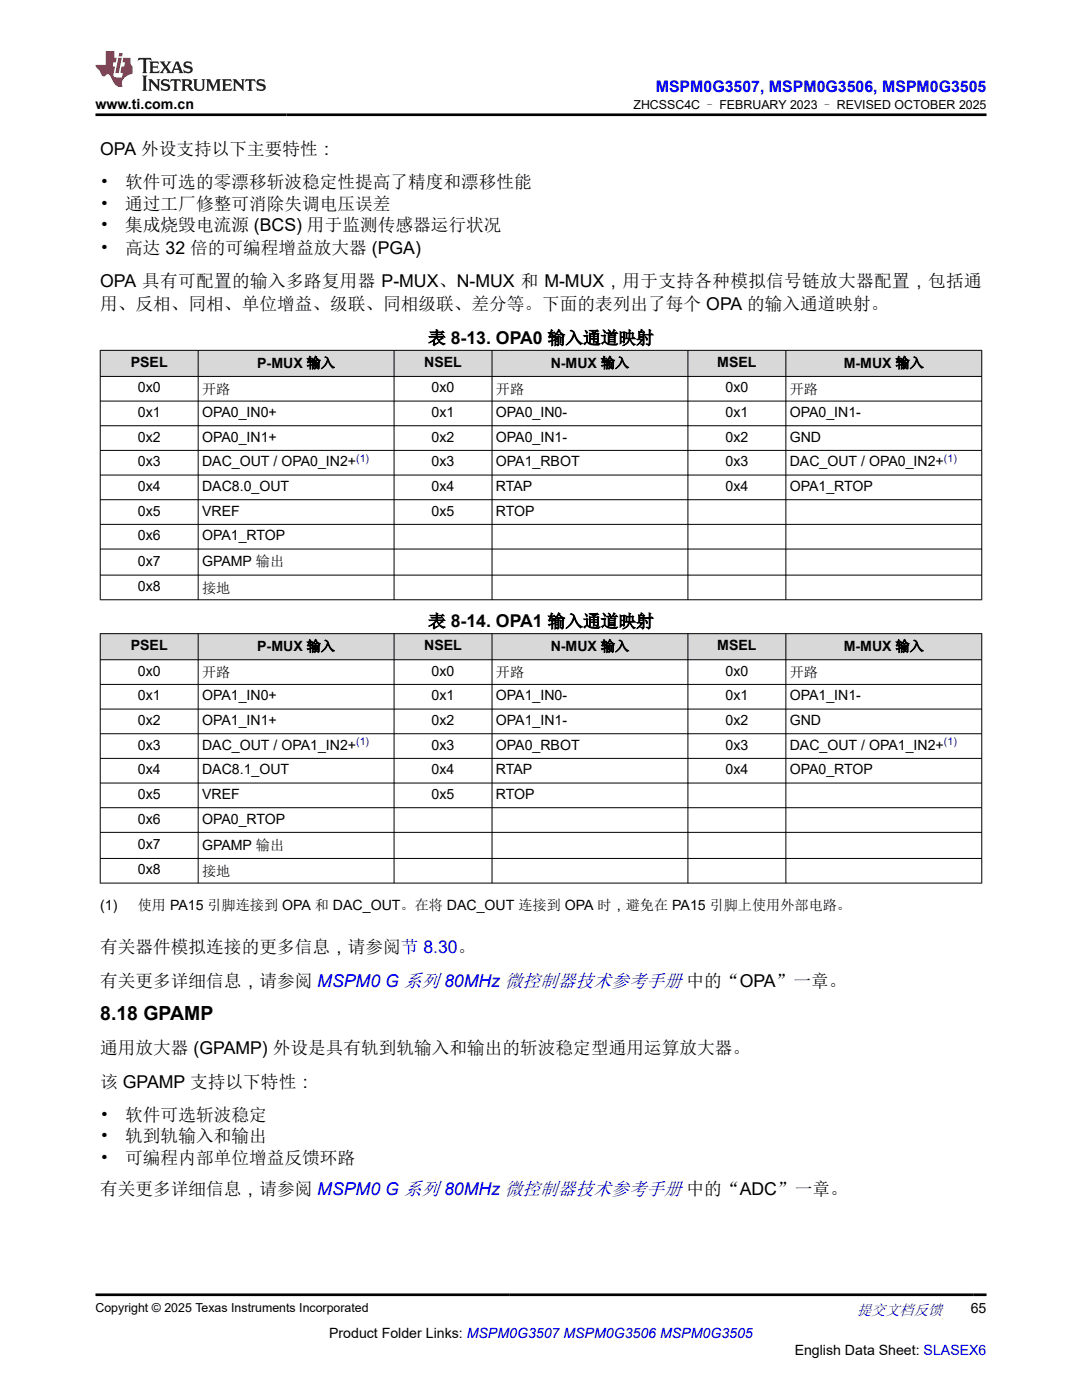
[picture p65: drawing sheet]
<svg xmlns="http://www.w3.org/2000/svg" width="216mm" height="279mm" viewBox="0 0 216 279" stroke-linecap="round" stroke-linejoin="round" font-family="sans-serif">
<defs><g id="words">
<text font-size="3.9" x="20" y="203.5">8.18 GPAMP</text>
<g font-size="3.5">
<text x="20" y="30.9">OPA 外设支持以下主要特性：</text>
<text x="20" y="37.6">•</text>
<text x="20" y="41.8">•</text>
<text x="25" y="37.6">软件可选的零漂移斩波稳定性提高了精度和漂移性能</text>
<text x="25" y="41.8">通过工厂修整可消除失调电压误差</text>
<text x="20" y="46.1">•</text>
<text x="25" y="46.1">集成烧毁电流源 (BCS) 用于监测传感器运行状况</text>
<text x="20" y="50.7">•</text>
<text x="25" y="50.7">高达 32 倍的可编程增益放大器 (PGA)</text>
<text x="20" y="57.4">OPA 具有可配置的输入多路复用器 P-MUX、N-MUX 和 M-MUX，用于支持各种模拟信号链放大器配置，包括通</text>
<text x="20" y="62">用、反相、同相、单位增益、级联、同相级联、差分等。下面的表列出了每个 OPA 的输入通道映射。</text>
<text x="85.4" y="68.7">表 8-13. OPA0 输入通道映射</text>
<text x="85.4" y="125.2">表 8-14. OPA1 输入通道映射</text>
<text x="20" y="190.2">有关器件模拟连接的更多信息，请参阅节 8.30。</text>
<text x="20" y="196.9">有关更多详细信息，请参阅 MSPM0 G 系列 80MHz 微控制器技术参考手册 中的“OPA”一章。</text>
<text x="20" y="210.4">通用放大器 (GPAMP) 外设是具有轨到轨输入和输出的斩波稳定型通用运算放大器。</text>
<text x="20" y="217.1">该 GPAMP 支持以下特性：</text>
<text x="20" y="223.8">•</text>
<text x="20" y="228">•</text>
<text x="25" y="223.8">软件可选斩波稳定</text>
<text x="25" y="228">轨到轨输入和输出</text>
<text x="20" y="232.2">•</text>
<text x="25" y="232.2">可编程内部单位增益反馈环路</text>
<text x="20" y="238.6">有关更多详细信息，请参阅 MSPM0 G 系列 80MHz 微控制器技术参考手册 中的“ADC”一章。</text>
</g>
<text font-size="3.2" fill="#00f" x="130.9" y="18.3">MSPM0G3507, MSPM0G3506, MSPM0G3505</text>
<text font-size="3" fill="#00f" x="171" y="262.4">提交文档反馈</text>
<g font-size="2.8">
<text x="19" y="21.7">www.ti.com.cn</text>
<text x="26.1" y="73.3">PSEL</text>
<text x="51.3" y="73.4">P-MUX 输入</text>
<text x="84.6" y="73.3">NSEL</text>
<text x="109.9" y="73.4">N-MUX 输入</text>
<text x="143.1" y="73.3">MSEL</text>
<text x="168.4" y="73.4">M-MUX 输入</text>
<text x="27.5" y="78.3">0x0</text>
<text x="27.5" y="83.2">0x1</text>
<text x="40.3" y="78.6">开路</text>
<text x="40.3" y="83.2">OPA0_IN0+</text>
<text x="86.1" y="78.3">0x0</text>
<text x="86.1" y="83.2">0x1</text>
<text x="98.9" y="78.6">开路</text>
<text x="98.9" y="83.2">OPA0_IN0-</text>
<text x="144.8" y="78.3">0x0</text>
<text x="144.8" y="83.2">0x1</text>
<text x="157.6" y="78.6">开路</text>
<text x="157.6" y="83.2">OPA0_IN1-</text>
<text x="27.5" y="88.2">0x2</text>
<text x="40.3" y="88.2">OPA0_IN1+</text>
<text x="86.1" y="88.2">0x2</text>
<text x="98.9" y="88.2">OPA0_IN1-</text>
<text x="144.8" y="88.2">0x2</text>
<text x="157.6" y="88.2">GND</text>
<text x="27.5" y="93.1">0x3</text>
<text x="40.3" y="93.1">DAC_OUT / OPA0_IN2+</text>
<text x="86.1" y="93.1">0x3</text>
<text x="98.9" y="93.1">OPA1_RBOT</text>
<text x="144.8" y="93.1">0x3</text>
<text x="157.6" y="93.1">DAC_OUT / OPA0_IN2+</text>
<text x="27.5" y="98">0x4</text>
<text x="40.3" y="98">DAC8.0_OUT</text>
<text x="86.1" y="98">0x4</text>
<text x="98.9" y="98">RTAP</text>
<text x="144.8" y="98">0x4</text>
<text x="157.6" y="98">OPA1_RTOP</text>
<text x="27.5" y="102.9">0x5</text>
<text x="27.5" y="107.8">0x6</text>
<text x="40.3" y="102.9">VREF</text>
<text x="40.3" y="107.8">OPA1_RTOP</text>
<text x="86.1" y="102.9">0x5</text>
<text x="98.9" y="102.9">RTOP</text>
<text x="27.5" y="112.9">0x7</text>
<text x="40.3" y="113">GPAMP 输出</text>
<text x="27.5" y="118">0x8</text>
<text x="40.3" y="118.3">接地</text>
<text x="26.1" y="129.8">PSEL</text>
<text x="51.3" y="129.9">P-MUX 输入</text>
<text x="84.6" y="129.8">NSEL</text>
<text x="109.9" y="129.9">N-MUX 输入</text>
<text x="143.1" y="129.8">MSEL</text>
<text x="168.4" y="129.9">M-MUX 输入</text>
<text x="27.5" y="134.9">0x0</text>
<text x="40.3" y="135.1">开路</text>
<text x="86.1" y="134.9">0x0</text>
<text x="98.9" y="135.1">开路</text>
<text x="144.8" y="134.9">0x0</text>
<text x="157.6" y="135.1">开路</text>
<text x="27.5" y="139.8">0x1</text>
<text x="40.3" y="139.8">OPA1_IN0+</text>
<text x="86.1" y="139.8">0x1</text>
<text x="98.9" y="139.8">OPA1_IN0-</text>
<text x="144.8" y="139.8">0x1</text>
<text x="157.6" y="139.8">OPA1_IN1-</text>
<text x="27.5" y="144.7">0x2</text>
<text x="27.5" y="149.6">0x3</text>
<text x="40.3" y="144.7">OPA1_IN1+</text>
<text x="40.3" y="149.6">DAC_OUT / OPA1_IN2+</text>
<text x="86.1" y="144.7">0x2</text>
<text x="86.1" y="149.6">0x3</text>
<text x="98.9" y="144.7">OPA1_IN1-</text>
<text x="98.9" y="149.6">OPA0_RBOT</text>
<text x="144.8" y="144.7">0x2</text>
<text x="144.8" y="149.6">0x3</text>
<text x="157.6" y="144.7">GND</text>
<text x="157.6" y="149.6">DAC_OUT / OPA1_IN2+</text>
<text x="27.5" y="154.5">0x4</text>
<text x="40.3" y="154.5">DAC8.1_OUT</text>
<text x="86.1" y="154.5">0x4</text>
<text x="98.9" y="154.5">RTAP</text>
<text x="144.8" y="154.5">0x4</text>
<text x="157.6" y="154.5">OPA0_RTOP</text>
<text x="27.5" y="159.5">0x5</text>
<text x="40.3" y="159.5">VREF</text>
<text x="86.1" y="159.5">0x5</text>
<text x="98.9" y="159.5">RTOP</text>
<text x="27.5" y="164.4">0x6</text>
<text x="40.3" y="164.4">OPA0_RTOP</text>
<text x="27.5" y="169.5">0x7</text>
<text x="40.3" y="169.6">GPAMP 输出</text>
<text x="27.5" y="174.5">0x8</text>
<text x="40.3" y="174.8">接地</text>
<text x="20" y="181.6">(1)</text>
<text x="27.5" y="181.6">使用 PA15 引脚连接到 OPA 和 DAC_OUT。在将 DAC_OUT 连接到 OPA 时，避免在 PA15 引脚上使用外部电路。</text>
<text x="193.7" y="262.1">65</text>
<text x="65.7" y="266.9">Product Folder Links: MSPM0G3507 MSPM0G3506 MSPM0G3505</text>
<text x="158.6" y="270.3">English Data Sheet: SLASEX6</text>
</g>
<g font-size="2.5">
<text x="126.4" y="21.8">ZHCSSC4C – FEBRUARY 2023 – REVISED OCTOBER 2025</text>
<text x="19" y="261.8">Copyright © 2025 Texas Instruments Incorporated</text>
</g>
<g font-size="2.1" fill="#00f">
<text x="71.1" y="92.1">(1)</text>
<text x="188.3" y="92.1">(1)</text>
<text x="71.1" y="148.7">(1)</text>
<text x="188.3" y="148.7">(1)</text>
</g>
</g></defs>
<g fill="#d8d8d8">
<path d="M20 69.9h175.9v5.2h-175.9z" fill-rule="evenodd"/>
<path d="M20.1 70h19.4v5.1h-19.4z" fill-rule="evenodd"/>
<path d="M39.6 70h39v5.1h-39z" fill-rule="evenodd"/>
<path d="M78.7 70h19.4v5.1h-19.4z" fill-rule="evenodd"/>
<path d="M98.2 70h39v5.1h-39z" fill-rule="evenodd"/>
<path d="M137.3 70h19.4v5.1h-19.4z" fill-rule="evenodd"/>
<path d="M156.9 70h38.9v5.1h-38.9z" fill-rule="evenodd"/>
</g>
<g fill="none" stroke="#000" stroke-width=".2">
<path d="M19.9 69.9h176.1M19.9 75.1h176.1M20 69.9v49.9M39.5 69.9v49.9M78.6 69.9v49.9M98.2 69.9v49.9M137.3 69.9v49.9M156.8 69.9v49.9M195.9 69.9v49.9M19.9 80h176.1M19.9 85h176.1M19.9 89.9h176.1"/>
<path d="M19.9 94.8h176.1M19.9 99.7h176.1M19.9 104.7h176.1M19.9 109.6h176.1M19.9 114.8h176.1M19.9 119.7h176.1"/>
</g>
<g fill="#d8d8d8">
<path d="M20 126.5h175.9v5.2h-175.9z" fill-rule="evenodd"/>
<path d="M20.1 126.5h19.4v5.1h-19.4z" fill-rule="evenodd"/>
<path d="M39.6 126.5h39v5.1h-39z" fill-rule="evenodd"/>
<path d="M78.7 126.5h19.4v5.1h-19.4z" fill-rule="evenodd"/>
<path d="M98.2 126.5h39v5.1h-39z" fill-rule="evenodd"/>
<path d="M137.3 126.5h19.4v5.1h-19.4z" fill-rule="evenodd"/>
<path d="M156.9 126.5h38.9v5.1h-38.9z" fill-rule="evenodd"/>
</g>
<g fill="none" stroke="#000" stroke-width=".2">
<path d="M19.9 126.5h176.1M19.9 131.7h176.1M19.9 136.6h176.1M20 126.4v49.9M39.5 126.4v49.9M78.6 126.4v49.9M98.2 126.4v49.9M137.3 126.4v49.9M156.8 126.4v49.9M195.9 126.4v49.9M19.9 141.5h176.1M19.9 146.4h176.1"/>
<path d="M19.9 151.4h176.1M19.9 156.3h176.1M19.9 161.2h176.1M19.9 166.1h176.1M19.9 171.3h176.1M19.9 176.2h176.1"/>
</g>
<path d="M27.7 11.6l-.2 .5 .5-.2h.6v.1v2.2l-.2 .4h1l-.2-.4v-2.2v-.1h.5l.5 .2-.1-.5zM29.8 12.3l.2 .4v1.5l-.2 .4h1.9l.1-.6a1.08 1.08 0 0 1-1.3 .2v-.7h.6l.4 .2v-.7l-.4 .2h-.6v-.5l.2-.2a1 1 0 0 1 1 .3l-.1-.5zM31.8 12.3l1 1.1-1 1.2h.9l-.2-.2 .4-.8 .5 .8-.2 .2h1.6l-.2-.2 .1-.5h1l.1 .5-.1 .2h.9l-.2-.3-.8-2h-.5l-1 2.2-.8-1.1 .9-1.1h-.8l.2 .2-.5 .6-.3-.6 .1-.2zM35.2 12.7l.4 1h-.8zM36.8 12.4a.65 .65 0 0 0-.2 .7 .65 .65 0 0 0 .6 .5l.7 .1 .1 .3a.79 .79 0 0 1-.7 .4 .79 .79 0 0 1-.7-.5l.1 .7 .2-.1a.93 .93 0 0 0 1.1 .1 .93 .93 0 0 0 .4-1 1.46 1.46 0 0 0-1.2-.6l-.1-.3a1.09 1.09 0 0 1 1.2 .2l-.2-.6-.1 .1-.6-.2zM28.4 15.1l.2 .4v2.2l-.2 .4h1l-.2-.4v-2.2l.2-.4zM29.6 15.8l.2 .4v1.5l-.2 .4h.8l-.3-.4v-1.3l1.7 1.8v-2l.2-.4h-.8l.2 .2 .1 1.1-1.2-1.3zM32.3 15.9a.65 .65 0 0 0-.2 .8 .65 .65 0 0 0 .7 .4l.6 .2 .1 .2a.79 .79 0 0 1-.7 .4 .79 .79 0 0 1-.7-.5l.1 .7 .2-.1a.93 .93 0 0 0 1.1 .1 .93 .93 0 0 0 .4-.9 1.46 1.46 0 0 0-1.2-.6l-.1-.4a1.09 1.09 0 0 1 1.2 .2l-.2-.6-.1 .1-.6-.1zM34.1 15.8l-.1 .6a.63 .63 0 0 1 .7-.3l.1 1.6-.3 .4h1l-.2-.4v-1.6a.66 .66 0 0 1 .8 .3l-.1-.6zM36.2 15.8l.2 .4v1.5l-.2 .4h.9l-.2-.2v-.7h.5l.1 .2a.79 .79 0 0 0 1.2 .6l-1-.9a.61 .61 0 0 0 .6-.6 .61 .61 0 0 0-.5-.7zM36.9 16.1h.2a.47 .47 0 0 1 .5 .1 .47 .47 0 0 1 .1 .5l-.2 .1-.6 .1zM38.5 15.8l.2 .2a2.27 2.27 0 0 0 .4 2 1.04 1.04 0 0 0 1.7-.7v-1.3l.2-.2h-.8l.2 .4v1.1a.6 .6 0 0 1-.6 .6 .6 .6 0 0 1-.6-.6v-1.1l.3-.4zM41.1 15.8l.2 .4v1.5l-.2 .4h.7l-.2-.4v-1.4l.9 1.9 .8-1.9v1.4l-.2 .4h1l-.3-.4v-1.5l.3-.4h-.8l-.7 1.5-.7-1.5zM44.3 15.8l.2 .4v1.5l-.2 .4h1.9l.1-.6a1.09 1.09 0 0 1-1.3 .2v-.7h.6l.4 .2v-.6l-.4 .2h-.6v-.6l.2-.1a1.01 1.01 0 0 1 1 .3l-.1-.6zM46.4 15.8l.3 .4v1.5l-.3 .4h.8l-.2-.4v-1.3l1.6 1.8v-2l.2-.4h-.7l.2 .2v1.1l-1.2-1.3zM49 15.8l-.1 .6a.63 .63 0 0 1 .8-.3v1.6l-.3 .4h1l-.2-.4v-1.6a.66 .66 0 0 1 .8 .3l-.1-.6zM51.4 15.9a.65 .65 0 0 0-.2 .8 .65 .65 0 0 0 .6 .4l.6 .2 .2 .2a.79 .79 0 0 1-.8 .4 .79 .79 0 0 1-.6-.5l.1 .7 .2-.1a.93 .93 0 0 0 1 .1 .93 .93 0 0 0 .5-.9 1.46 1.46 0 0 0-1.3-.6l-.1-.4a1.09 1.09 0 0 1 1.3 .2l-.2-.6-.2 .1-.5-.1z" fill="#231f20"/>
<path d="M21.1 10.2v2.8h-2.1l.1 .3 .9 1a.95 .95 0 0 0 .9 .9 .59 .59 0 0 1 .6-.4 .59 .59 0 0 1 .5 .4l.4 .7a1.59 1.59 0 0 0 2.1 1.4 1.61 1.61 0 0 1 1-2.3l1-.3-.1-1.5a1.59 1.59 0 0 1-.4-1.7h-1.4l-.2 .9h.5l-.1 .9h-.5l-.2 1v.2l.4 .1-.2 .9h-.6a.73 .73 0 0 1-1.1-.7l.3-1.5h-.5l.2-.9h.5l.2-.9h-.5v-1.3zM23.6 11.5l-.6 3.1h.7l.6-3.1zM23.8 10.6l-.1 .6h.7l.1-.6z" fill="#ed1c24"/>
<path d="M19 22.9h177.8M19 258.4h177.8" fill="none" stroke="#000" stroke-width=".53"/>
<use href="#words"/>
</svg>
